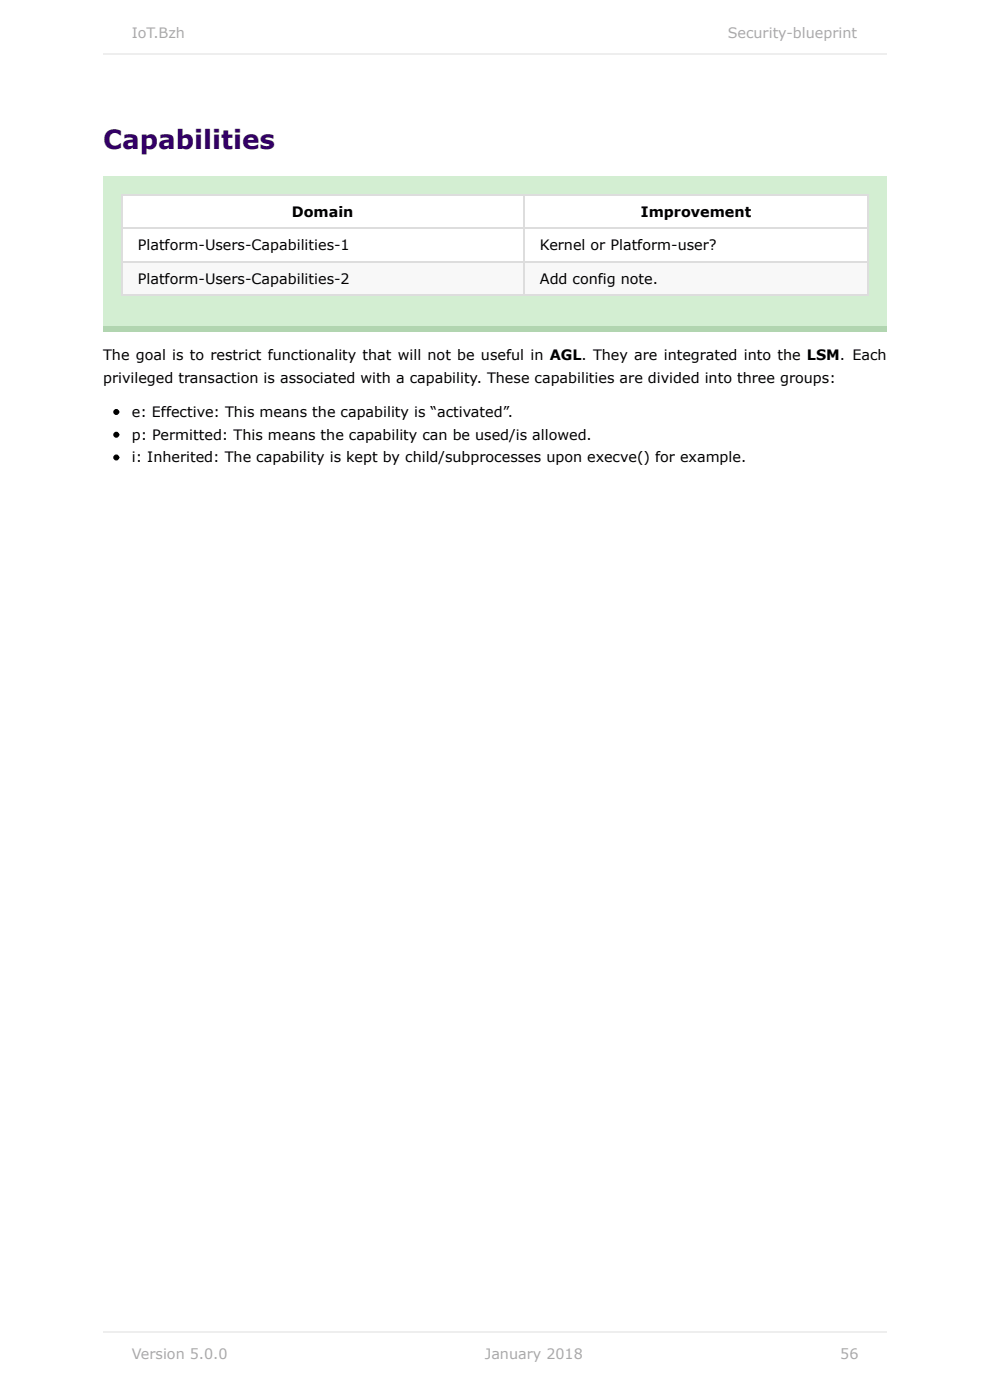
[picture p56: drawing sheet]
<svg xmlns="http://www.w3.org/2000/svg" width="210mm" height="297mm" viewBox="0 0 210 297" stroke-linecap="round" stroke-linejoin="round" font-family="sans-serif">
<defs><g id="words">
<text font-size="5.6" fill="#306" x="21.9" y="31.5">Capabilities</text>
<g font-size="3" fill="#aaa">
<text x="28" y="8.1">IoT.Bzh</text>
<text x="154.4" y="8.1">Security-blueprint</text>
<text x="28" y="288.4">Version 5.0.0</text>
<text x="102.8" y="288.4">January 2018</text>
<text x="178.2" y="288.4">56</text>
</g>
<g font-size="3">
<text x="61.9" y="46">Domain</text>
<text x="135.9" y="46">Improvement</text>
<text x="29.2" y="53.1">Platform-Users-Capabilities-1</text>
<text x="114.5" y="53.1">Kernel or Platform-user?</text>
<text x="29.2" y="60.2">Platform-Users-Capabilities-2</text>
<text x="114.5" y="60.2">Add config note.</text>
<text x="21.9" y="76.5">The goal is to restrict functionality that will not be useful in AGL. They are integrated into the LSM. Each</text>
<text x="21.9" y="81.3">privileged transaction is associated with a capability. These capabilities are divided into three groups:</text>
<text x="28" y="88.4">e: Effective: This means the capability is “activated”.</text>
<text x="28" y="93.2">p: Permitted: This means the capability can be used/is allowed.</text>
<text x="28" y="98.1">i: Inherited: The capability is kept by child/subprocesses upon execve() for example.</text>
</g>
</g></defs>
<path d="M21.9 37.3h166.2v33.1h-166.2z" fill="#d3eed2"/>
<path d="M21.9 69.1h166.2v1.3h-166.2z" fill="#b1d5b0"/>
<g fill="#fff">
<path d="M25.7 41.2h85.3v7.1h-85.3z"/>
<path d="M111 41.2h73.1v7.1h-73.1z"/>
<path d="M25.7 48.3h85.3v7.1h-85.3z"/>
<path d="M111 48.3h73.1v7.1h-73.1z"/>
</g>
<g fill="#f8f8f8">
<path d="M25.7 55.4h85.3v7.1h-85.3z"/>
<path d="M111 55.4h73.1v7.1h-73.1z"/>
</g>
<path d="M25.7 55.5h158.6M25.7 48.4h158.6M25.7 41.3h158.6M25.8 41.2v21.6M111.1 41.2v21.6M184.2 41.2v21.6M25.7 62.6h158.6" fill="none" stroke="#ddd" stroke-width=".25"/>
<g fill="#000" stroke="#000" stroke-width=".25">
<circle cx="24.7" cy="87.4" r=".51"/>
<circle cx="24.7" cy="97.1" r=".51"/>
<circle cx="24.7" cy="92.2" r=".51"/>
</g>
<path d="M21.9 11.6h166.2M21.9 282.6h166.2" fill="none" stroke="#eee" stroke-width=".25"/>
<use href="#words"/>
</svg>
